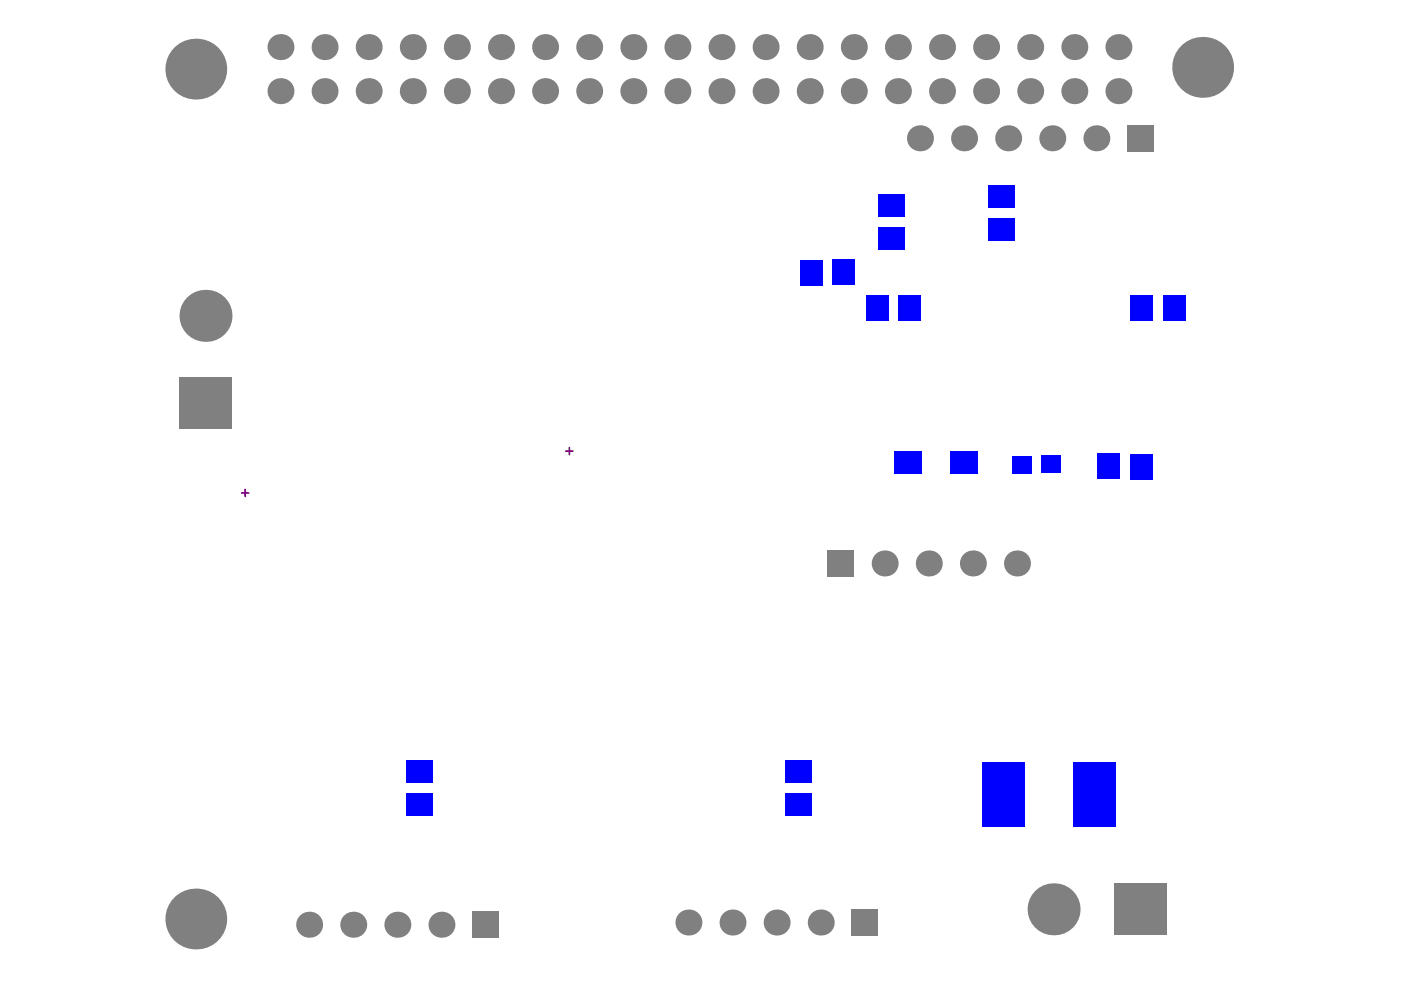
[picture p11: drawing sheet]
<svg xmlns="http://www.w3.org/2000/svg" width="297mm" height="210mm" viewBox="0 0 297 210" stroke-linecap="round" stroke-linejoin="round" font-family="sans-serif">
<path d="M120 95.6h1.5M120.7 94.9v1.5M51.2 104.5h1.5M52 103.8v1.5" fill="none" stroke="#800080" stroke-width=".37"/>
<g fill="#808080">
<circle cx="59.5" cy="19.3" r="2.76"/>
<circle cx="59.5" cy="10" r="2.76"/>
<circle cx="74.9" cy="196.1" r="2.76"/>
<circle cx="96.9" cy="19.3" r="2.76"/>
<circle cx="96.9" cy="10" r="2.76"/>
<circle cx="134.3" cy="19.3" r="2.76"/>
<circle cx="134.3" cy="10" r="2.76"/>
<circle cx="164.7" cy="195.6" r="2.76"/>
<circle cx="171.7" cy="19.3" r="2.76"/>
<circle cx="171.7" cy="10" r="2.76"/>
<circle cx="209.1" cy="19.3" r="2.76"/>
<circle cx="209.1" cy="10" r="2.76"/>
<circle cx="43.6" cy="67" r="5.5"/>
<circle cx="93.6" cy="196.1" r="2.76"/>
<circle cx="84.2" cy="196.1" r="2.76"/>
<circle cx="78.2" cy="19.3" r="2.76"/>
<circle cx="78.2" cy="10" r="2.76"/>
<circle cx="87.5" cy="19.3" r="2.76"/>
<circle cx="87.5" cy="10" r="2.76"/>
<circle cx="106.2" cy="19.3" r="2.76"/>
<circle cx="106.2" cy="10" r="2.76"/>
<circle cx="115.6" cy="19.3" r="2.76"/>
<circle cx="115.6" cy="10" r="2.76"/>
<circle cx="146" cy="195.6" r="2.76"/>
<circle cx="143.6" cy="19.3" r="2.76"/>
<circle cx="143.6" cy="10" r="2.76"/>
<circle cx="153" cy="19.3" r="2.76"/>
<circle cx="153" cy="10" r="2.76"/>
<circle cx="174" cy="195.6" r="2.76"/>
<circle cx="162.3" cy="19.3" r="2.76"/>
<circle cx="162.3" cy="10" r="2.76"/>
<circle cx="181" cy="19.3" r="2.76"/>
<circle cx="181" cy="10" r="2.76"/>
<circle cx="196.9" cy="119.5" r="2.76"/>
<circle cx="206.3" cy="119.5" r="2.76"/>
<circle cx="204.4" cy="29.3" r="2.76"/>
<circle cx="195.1" cy="29.3" r="2.76"/>
<circle cx="190.4" cy="19.3" r="2.76"/>
<circle cx="190.4" cy="10" r="2.76"/>
<circle cx="199.7" cy="19.3" r="2.76"/>
<circle cx="199.7" cy="10" r="2.76"/>
<circle cx="223.4" cy="192.8" r="5.5"/>
<circle cx="223.1" cy="29.3" r="2.76"/>
<circle cx="232.5" cy="29.3" r="2.76"/>
<circle cx="227.8" cy="19.3" r="2.76"/>
<circle cx="227.8" cy="10" r="2.76"/>
<circle cx="237.1" cy="19.3" r="2.76"/>
<circle cx="237.1" cy="10" r="2.76"/>
<circle cx="255" cy="14.3" r="6.5"/>
<circle cx="41.5" cy="194.8" r="6.5"/>
<circle cx="65.5" cy="196.1" r="2.76"/>
<circle cx="41.5" cy="14.7" r="6.5"/>
<circle cx="68.8" cy="19.3" r="2.76"/>
<circle cx="68.8" cy="10" r="2.76"/>
<circle cx="155.3" cy="195.6" r="2.76"/>
<circle cx="187.6" cy="119.5" r="2.76"/>
<circle cx="124.9" cy="19.3" r="2.76"/>
<circle cx="124.9" cy="10" r="2.76"/>
<circle cx="215.6" cy="119.5" r="2.76"/>
<circle cx="213.8" cy="29.3" r="2.76"/>
<circle cx="218.4" cy="19.3" r="2.76"/>
<circle cx="218.4" cy="10" r="2.76"/>
</g>
<g fill="#808080">
<path d="M100.1 193.3h5.7v5.6h-5.7z" fill-rule="evenodd"/>
<path d="M180.6 192.8h5.6v5.6h-5.6z" fill-rule="evenodd"/>
<path d="M175.4 116.7h5.6v5.6h-5.6z" fill-rule="evenodd"/>
<path d="M239 26.5h5.6v5.6h-5.6z" fill-rule="evenodd"/>
<path d="M38.1 79.9h11v11h-11z" fill-rule="evenodd"/>
<path d="M236.3 187.3h11v11h-11z" fill-rule="evenodd"/>
</g>
<g fill="#00f">
<path d="M86.1 161.2h5.6v4.8h-5.6z" fill-rule="evenodd"/>
<path d="M86.1 168.2h5.6v4.8h-5.6z" fill-rule="evenodd"/>
<path d="M183.6 62.6h4.8v5.5h-4.8z" fill-rule="evenodd"/>
<path d="M214.7 96.7h4.1v3.6h-4.1z" fill-rule="evenodd"/>
<path d="M220.9 96.6h4.1v3.6h-4.1z" fill-rule="evenodd"/>
<path d="M169.5 55.1h4.9v5.5h-4.9z" fill-rule="evenodd"/>
<path d="M176.4 55h4.9v5.5h-4.9z" fill-rule="evenodd"/>
<path d="M209.5 46.3h5.7v4.8h-5.7z" fill-rule="evenodd"/>
<path d="M209.5 39.3h5.7v4.8h-5.7z" fill-rule="evenodd"/>
<path d="M166.5 161.2h5.6v4.8h-5.6z" fill-rule="evenodd"/>
<path d="M166.5 168.2h5.6v4.8h-5.6z" fill-rule="evenodd"/>
<path d="M189.6 95.6h5.9v4.8h-5.9z" fill-rule="evenodd"/>
<path d="M201.5 95.6h5.8v4.8h-5.8z" fill-rule="evenodd"/>
<path d="M190.5 62.5h4.8v5.5h-4.8z" fill-rule="evenodd"/>
<path d="M227.5 161.7h9v13.6h-9z" fill-rule="evenodd"/>
<path d="M239.6 96.2h4.8v5.5h-4.8z" fill-rule="evenodd"/>
<path d="M232.6 96.1h4.9v5.5h-4.9z" fill-rule="evenodd"/>
<path d="M239.7 62.5h4.8v5.5h-4.8z" fill-rule="evenodd"/>
<path d="M186.2 48.1h5.6v4.8h-5.6z" fill-rule="evenodd"/>
<path d="M186.2 41.3h5.6v4.7h-5.6z" fill-rule="evenodd"/>
<path d="M208.3 161.7h9v13.6h-9z" fill-rule="evenodd"/>
<path d="M246.6 62.6h4.8v5.5h-4.8z" fill-rule="evenodd"/>
</g>
</svg>
